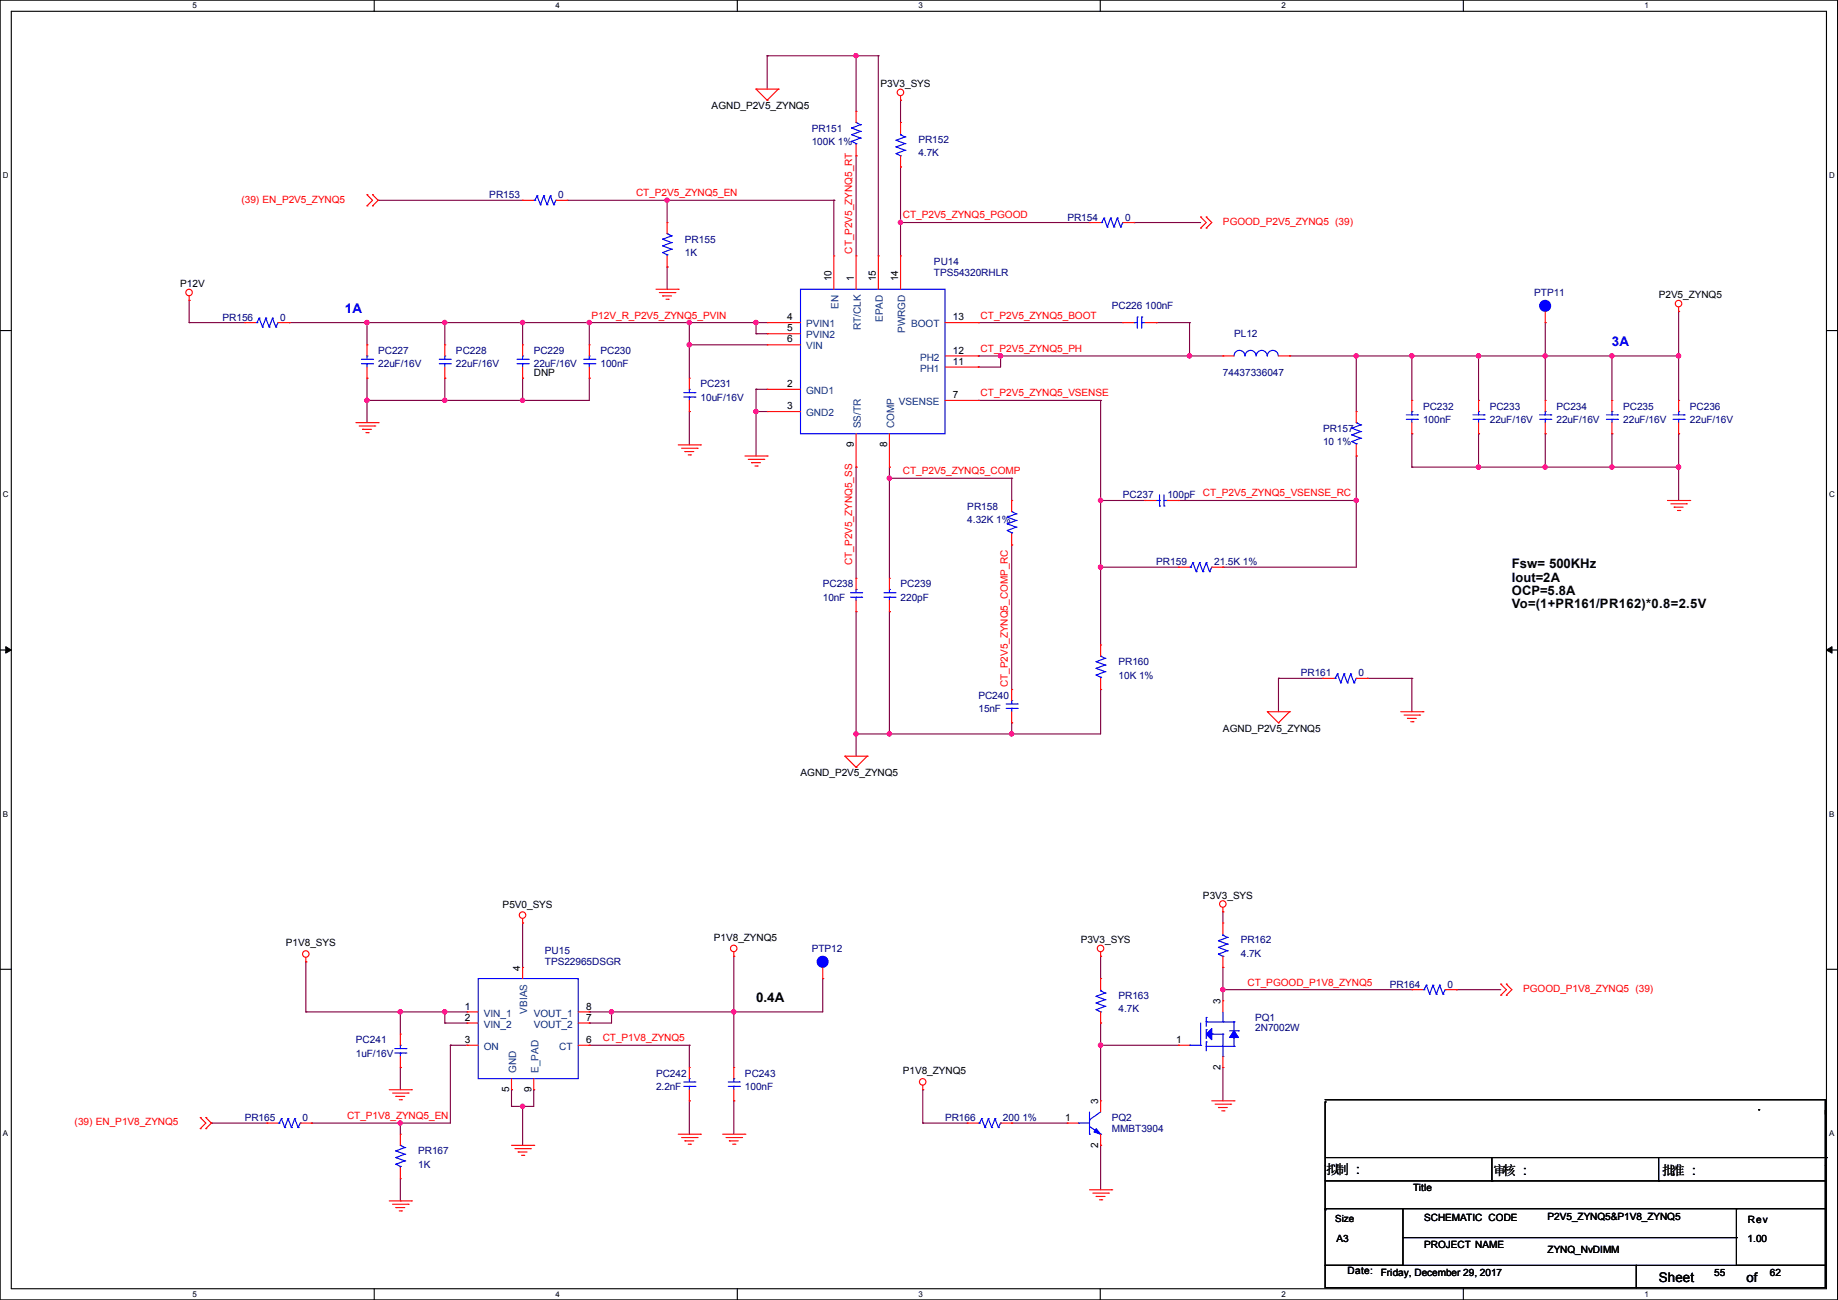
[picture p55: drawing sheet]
<svg xmlns="http://www.w3.org/2000/svg" width="420mm" height="297mm" viewBox="0 0 420 297" stroke-linecap="round" stroke-linejoin="round" font-family="sans-serif">
<defs><g id="words">
<g font-size="3" fill="#00f">
<text x="78.8" y="71.5">1A</text>
<text x="368.4" y="79.1">3A</text>
</g>
<g font-size="3">
<text x="345.5" y="129.8">Fsw= 500KHz</text>
<text x="345.5" y="132.9">Iout=2A</text>
<text x="345.5" y="135.9">OCP=5.8A</text>
<text x="345.5" y="139">Vo=(1+PR161/PR162)*0.8=2.5V</text>
<text x="172.8" y="228.9">0.4A</text>
<text x="303.1" y="268.2">拟制 :::</text>
<text x="303.1" y="268.2">拟制</text>
<text x="341.2" y="268.5">审核 :::</text>
<text x="341.2" y="268.5">审核</text>
<text x="379.8" y="268.5">批准 :::</text>
<text x="379.8" y="268.5">批准</text>
<text x="379" y="292.9">Sheet</text>
<text x="399.1" y="292.8">of</text>
</g>
<g font-size="2.3">
<text x="201.2" y="19.9">P3V3_SYS</text>
<text x="162.6" y="25">AGND_P2V5_ZYNQ5</text>
<text x="41.2" y="65.6">P12V</text>
<text x="190" y="64.3" transform="rotate(-90 190 64.3)">10</text>
<text x="195.1" y="64.3" transform="rotate(-90 195.1 64.3)">1</text>
<text x="200.2" y="64.3" transform="rotate(-90 200.2 64.3)">15</text>
<text x="205.2" y="64.3" transform="rotate(-90 205.2 64.3)">14</text>
<text x="379" y="68.2">P2V5_ZYNQ5</text>
<text x="179.9" y="73.2">4</text>
<text x="179.9" y="75.7">5</text>
<text x="217.7" y="73.2">13</text>
<text x="179.9" y="78.2">6</text>
<text x="217.7" y="83.3">11</text>
<text x="217.7" y="80.8">12</text>
<text x="122" y="85.9">DNP</text>
<text x="179.9" y="88.4">2</text>
<text x="179.9" y="93.5">3</text>
<text x="217.7" y="90.9">7</text>
<text x="195.1" y="102.2" transform="rotate(-90 195.1 102.2)">9</text>
<text x="202.7" y="102.2" transform="rotate(-90 202.7 102.2)">8</text>
<text x="279.5" y="167.2">AGND_P2V5_ZYNQ5</text>
<text x="182.9" y="177.4">AGND_P2V5_ZYNQ5</text>
<text x="114.9" y="207.3">P5V0_SYS</text>
<text x="274.9" y="205.3">P3V3_SYS</text>
<text x="163.1" y="215">P1V8_ZYNQ5</text>
<text x="246.9" y="215.5">P3V3_SYS</text>
<text x="65.3" y="216.2">P1V8_SYS</text>
<text x="118.9" y="221.8" transform="rotate(-90 118.9 221.8)">4</text>
<text x="106.2" y="230.6">1</text>
<text x="106.2" y="233.2">2</text>
<text x="133.9" y="233.2">7</text>
<text x="133.9" y="230.6">8</text>
<text x="278.9" y="229.4" transform="rotate(-90 278.9 229.4)">3</text>
<text x="106.2" y="238.3">3</text>
<text x="133.9" y="238.3">6</text>
<text x="268.8" y="238.3">1</text>
<text x="206.3" y="245.4">P1V8_ZYNQ5</text>
<text x="278.9" y="244.4" transform="rotate(-90 278.9 244.4)">2</text>
<text x="116.3" y="249.5" transform="rotate(-90 116.3 249.5)">5</text>
<text x="121.4" y="249.5" transform="rotate(-90 121.4 249.5)">9</text>
<text x="243.4" y="256">1</text>
<text x="251" y="252.3" transform="rotate(-90 251 252.3)">3</text>
<text x="251" y="262.2" transform="rotate(-90 251 262.2)">2</text>
<text x="322.9" y="272.1">Title</text>
<text x="325.4" y="279">SCHEMATIC CODE</text>
<text x="353.6" y="278.7">P2V5_ZYNQ5&amp;P1V8_ZYNQ5</text>
<text x="399.4" y="279.5">Rev</text>
<text x="305.4" y="283.8">A3</text>
<text x="325.4" y="285.1">PROJECT NAME</text>
<text x="353.6" y="286.3">ZYNQ_NvDIMM</text>
<text x="399.4" y="283.8">1.00</text>
<text x="307.9" y="291.2">Date:</text>
<text x="315.5" y="291.4">Friday, December 29, 2017</text>
<text x="391.7" y="291.4">55</text>
<text x="404.4" y="291.4">62</text>
</g>
<g font-size="2.3" fill="#000080">
<text x="185.5" y="30.1">PR151</text>
<text x="185.5" y="33.1">100K 1%</text>
<text x="209.9" y="32.6">PR152</text>
<text x="209.9" y="35.6">4.7K</text>
<text x="111.8" y="45.3">PR153</text>
<text x="127.6" y="45.3">0</text>
<text x="243.9" y="50.4">PR154</text>
<text x="257.1" y="50.4">0</text>
<text x="156.5" y="55.5">PR155</text>
<text x="156.5" y="58.5">1K</text>
<text x="213.4" y="60.5">PU14</text>
<text x="213.4" y="63.1">TPS54320RHLR</text>
<text x="254.1" y="70.7">PC226</text>
<text x="261.7" y="70.7">100nF</text>
<text x="350.6" y="67.6">PTP11</text>
<text x="50.8" y="73.2">PR156</text>
<text x="64.1" y="73.2">0</text>
<text x="282" y="77">PL12</text>
<text x="86.4" y="80.9">PC227</text>
<text x="86.4" y="83.9">22uF/16V</text>
<text x="104.2" y="80.9">PC228</text>
<text x="104.2" y="83.9">22uF/16V</text>
<text x="122" y="80.9">PC229</text>
<text x="122" y="83.9">22uF/16V</text>
<text x="137.2" y="80.9">PC230</text>
<text x="137.2" y="83.9">100nF</text>
<text x="160.1" y="88.5">PC231</text>
<text x="279.5" y="85.9">74437336047</text>
<text x="160.1" y="91.5">10uF/16V</text>
<text x="325.2" y="93.6">PC232</text>
<text x="340.4" y="93.6">PC233</text>
<text x="355.7" y="93.6">PC234</text>
<text x="370.9" y="93.6">PC235</text>
<text x="386.1" y="93.6">PC236</text>
<text x="302.3" y="98.6">PR157</text>
<text x="302.3" y="101.7">10 1%</text>
<text x="325.2" y="96.6">100nF</text>
<text x="340.4" y="96.6">22uF/16V</text>
<text x="355.7" y="96.6">22uF/16V</text>
<text x="370.9" y="96.6">22uF/16V</text>
<text x="386.1" y="96.6">22uF/16V</text>
<text x="256.6" y="113.9">PC237</text>
<text x="266.8" y="113.9">100pF</text>
<text x="221" y="116.4">PR158</text>
<text x="221" y="119.5">4.32K 1%</text>
<text x="264.2" y="129.1">PR159</text>
<text x="277.4" y="129.1">21.5K 1%</text>
<text x="188" y="134.2">PC238</text>
<text x="188" y="137.2">10nF</text>
<text x="205.8" y="134.2">PC239</text>
<text x="205.8" y="137.2">220pF</text>
<text x="255.6" y="152">PR160</text>
<text x="255.6" y="155">10K 1%</text>
<text x="297.2" y="154.5">PR161</text>
<text x="310.4" y="154.5">0</text>
<text x="223.6" y="159.6">PC240</text>
<text x="223.6" y="162.6">15nF</text>
<text x="283.5" y="215.5">PR162</text>
<text x="124.5" y="218">PU15</text>
<text x="124.5" y="220.6">TPS22965DSGR</text>
<text x="185.5" y="217.5">PTP12</text>
<text x="283.5" y="218.5">4.7K</text>
<text x="317.6" y="225.6">PR164</text>
<text x="330.8" y="225.6">0</text>
<text x="255.6" y="228.2">PR163</text>
<text x="255.6" y="231.2">4.7K</text>
<text x="286.8" y="233.3">PQ1</text>
<text x="81.3" y="238.3">PC241</text>
<text x="286.8" y="235.5">2N7002W</text>
<text x="81.3" y="241.4">1uF/16V</text>
<text x="149.9" y="246">PC242</text>
<text x="170.2" y="246">PC243</text>
<text x="149.9" y="249">2.2nF</text>
<text x="170.2" y="249">100nF</text>
<text x="55.9" y="256.1">PR165</text>
<text x="69.1" y="256.1">0</text>
<text x="216" y="256.1">PR166</text>
<text x="229.2" y="256.1">200 1%</text>
<text x="254.1" y="256.1">PQ2</text>
<text x="95.6" y="263.7">PR167</text>
<text x="254.1" y="258.7">MMBT3904</text>
<text x="95.6" y="266.8">1K</text>
</g>
<g font-size="2.3" fill="#f00">
<text x="55.2" y="46.3">(39) EN_P2V5_ZYNQ5</text>
<text x="145.3" y="44.8">CT_P2V5_ZYNQ5_EN</text>
<text x="206.3" y="49.9">CT_P2V5_ZYNQ5_PGOOD</text>
<text x="279.5" y="51.4">PGOOD_P2V5_ZYNQ5 (39)</text>
<text x="194.7" y="58" transform="rotate(-90 194.7 58)">CT_P2V5_ZYNQ5_RT</text>
<text x="135.2" y="72.8">P12V_R_P2V5_ZYNQ5_PVIN</text>
<text x="224.1" y="72.8">CT_P2V5_ZYNQ5_BOOT</text>
<text x="224.1" y="80.4">CT_P2V5_ZYNQ5_PH</text>
<text x="224.1" y="90.6">CT_P2V5_ZYNQ5_VSENSE</text>
<text x="206.3" y="108.3">CT_P2V5_ZYNQ5_COMP</text>
<text x="274.9" y="113.4">CT_P2V5_ZYNQ5_VSENSE_RC</text>
<text x="194.7" y="129.1" transform="rotate(-90 194.7 129.1)">CT_P2V5_ZYNQ5_SS</text>
<text x="230.3" y="157" transform="rotate(-90 230.3 157)">CT_P2V5_ZYNQ5_COMP_RC</text>
<text x="285" y="225.2">CT_PGOOD_P1V8_ZYNQ5</text>
<text x="348" y="226.7">PGOOD_P1V8_ZYNQ5 (39)</text>
<text x="137.7" y="237.9">CT_P1V8_ZYNQ5</text>
<text x="17.1" y="257.1">(39) EN_P1V8_ZYNQ5</text>
<text x="79.3" y="255.7">CT_P1V8_ZYNQ5_EN</text>
</g>
<g font-size="2.3" fill="#004080">
<text x="191.6" y="70.5" transform="rotate(-90 191.6 70.5)">EN</text>
<text x="184.2" y="74.8">PVIN1</text>
<text x="184.2" y="77.3">PVIN2</text>
<text x="196.7" y="75.5" transform="rotate(-90 196.7 75.5)">RT/CLK</text>
<text x="201.8" y="73.6" transform="rotate(-90 201.8 73.6)">EPAD</text>
<text x="206.9" y="76.1" transform="rotate(-90 206.9 76.1)">PWRGD</text>
<text x="208.2" y="74.8">BOOT</text>
<text x="184.2" y="79.8">VIN</text>
<text x="210.2" y="82.4">PH2</text>
<text x="210.2" y="84.9">PH1</text>
<text x="184.2" y="90">GND1</text>
<text x="184.2" y="95.1">GND2</text>
<text x="205.4" y="92.5">VSENSE</text>
<text x="196.7" y="97.8" transform="rotate(-90 196.7 97.8)">SS/TR</text>
<text x="204.3" y="97.8" transform="rotate(-90 204.3 97.8)">COMP</text>
<text x="110.5" y="232.2">VIN_1</text>
<text x="120.5" y="231.6" transform="rotate(-90 120.5 231.6)">VBIAS</text>
<text x="122" y="232.2">VOUT_1</text>
<text x="110.5" y="234.8">VIN_2</text>
<text x="110.5" y="239.9">ON</text>
<text x="122" y="234.8">VOUT_2</text>
<text x="127.8" y="239.9">CT</text>
<text x="117.9" y="245.2" transform="rotate(-90 117.9 245.2)">GND</text>
<text x="123" y="245.2" transform="rotate(-90 123 245.2)">E_PAD</text>
</g>
<text font-size="2.2" x="305.1" y="279.2">Size</text>
<g font-size="1.8">
<text x="44" y="1.9">5</text>
<text x="127" y="1.9">4</text>
<text x="209.9" y="1.9">3</text>
<text x="292.9" y="1.9">2</text>
<text x="375.8" y="1.9">1</text>
<text x=".7" y="40.6">D</text>
<text x="418" y="40.6">D</text>
<text x=".7" y="113.6">C</text>
<text x="418" y="113.6">C</text>
<text x=".7" y="186.6">B</text>
<text x="418" y="186.6">B</text>
<text x=".7" y="259.5">A</text>
<text x="418" y="259.5">A</text>
<text x="44" y="296.3">5</text>
<text x="127" y="296.3">4</text>
<text x="209.9" y="296.3">3</text>
<text x="292.9" y="296.3">2</text>
<text x="375.8" y="296.3">1</text>
</g>
</g></defs>
<path d="M0 0h419.9v297h-419.9zM2.6 2.6h414.8v291.8h-414.8z" fill="none" stroke="#000" stroke-width=".25"/>
<g fill="#fff">
<path d="M44 .3h1v2h-1z"/>
<path d="M44 294.7h1v2h-1z"/>
</g>
<path d="M85.5 0v2.6M85.5 294.4v2.6" fill="none" stroke="#000" stroke-width=".25"/>
<g fill="#fff">
<path d="M127 .3h.9v2h-.9z"/>
<path d="M127 294.7h.9v2h-.9z"/>
</g>
<path d="M168.5 0v2.6M168.5 294.4v2.6" fill="none" stroke="#000" stroke-width=".25"/>
<g fill="#fff">
<path d="M209.9 .3h1v2h-1z"/>
<path d="M209.9 294.7h1v2h-1z"/>
</g>
<path d="M251.4 0v2.6M251.4 294.4v2.6" fill="none" stroke="#000" stroke-width=".25"/>
<g fill="#fff">
<path d="M292.9 .3h.9v2h-.9z"/>
<path d="M292.9 294.7h.9v2h-.9z"/>
</g>
<path d="M334.4 0v2.6M334.4 294.4v2.6" fill="none" stroke="#000" stroke-width=".25"/>
<g fill="#fff">
<path d="M375.8 .3h1v2h-1z"/>
<path d="M375.8 294.7h1v2h-1z"/>
<path d="M.7 39h1.2v2h-1.2z"/>
<path d="M418 39h1.3v2h-1.3z"/>
<path d="M.7 112h1.2v2h-1.2z"/>
<path d="M418 112h1.3v2h-1.3z"/>
</g>
<path d="M0 75.5h2.6M417.4 75.5h2.5" fill="none" stroke="#000" stroke-width=".25"/>
<g fill="#fff">
<path d="M.7 185h1.2v1.9h-1.2z"/>
<path d="M418 185h1.2v1.9h-1.2z"/>
</g>
<path d="M0 148.5h2.6M417.4 148.5h2.5" fill="none" stroke="#000" stroke-width=".25"/>
<path d="M1.3 147.7l1.3 .8-1.3 .7zM417.4 148.5l1.2-.8v1.5z" fill="#000" stroke="#000" stroke-width=".23"/>
<g fill="#fff">
<path d="M.7 257.9h1.2v2h-1.2z"/>
<path d="M418 257.9h1.2v2h-1.2z"/>
</g>
<g fill="none" stroke="#000" stroke-width=".25">
<path d="M0 221.4h2.6M417.4 221.4h2.5M302.8 251.8h.1M302.8 251.8v24.6M302.8 251.2h114.3M401.9 253.5h.1M417.1 251.2h.1M417.1 251.2v24.9M302.8 276.1h17.8v13h-17.8zM302.8 276.4h.1M302.8 269.8h114.3M303.1 264.5h114.3"/>
<path d="M320.6 276.1h76.2M340.9 269.8h.1M340.9 264.5v5.3M379 269.8h.1M379 264.5v5.3M396.8 276.1h20.3v13h-20.3zM396.8 276.1h.1M417.1 269.8h.1M417.1 266.2h.1M417.1 276.1h.1M417.4 264.5h.1M302.8 289.1h71.1v5.1h-71.1z"/>
<path d="M320.6 282.7h76.2M373.9 289.1h43.2v5.1h-43.2zM396.8 282.7h.1"/>
</g>
<g fill="none" stroke="#800040" stroke-width=".25">
<path d="M175.3 12.7h.1M175.3 12.7v7.7M175.3 12.7h25.4M195.6 12.7h.1M195.6 12.7v12.7M200.7 12.7h.1M200.7 12.7v45.8M195.6 35.6h.1M195.6 35.6v22.9M205.8 22.9h.1M205.8 38.1h.1M205.8 22.9v5.1"/>
<path d="M205.8 38.1v20.4M86.4 45.8h.1M86.4 45.8h33M129.6 45.8h60.9M152.4 45.8h.1M152.4 45.8v5M190.5 45.8h.1M190.5 45.8v12.7M205.8 50.8h.1M205.8 50.8h43.2M259.1 50.8h.1M259.1 50.8h15.3"/>
<path d="M43.2 68.6h.1M43.2 73.7h.1M43.2 73.7h12.7M43.2 68.6v5.1M66.1 73.7h.1M66.1 73.7h109.2M83.9 73.7h.1M83.9 73.7v5.1M101.6 73.7h.1M101.6 73.7v5.1M119.4 73.7h.1M119.4 73.7v5.1"/>
<path d="M134.7 73.7h.1M134.7 73.7v5.1M152.4 61h.1M152.4 61v5.1M157.5 78.8h.1M157.5 73.7h.1M157.5 73.7v12.7M157.5 78.8h17.8M172.8 73.7h.1M172.8 76.2h.1M172.8 76.2h2.5M172.8 73.7v2.5"/>
<path d="M223.6 73.7h.1M223.6 73.7h33M264.2 73.7h.1M264.2 73.7h7.6M271.8 73.7h.1M271.8 73.7v7.6M353.1 73.7h.1M353.1 73.7v17.8M383.6 71.2h.1M383.6 71.2v20.3M83.9 86.4h.1M83.9 91.5h.1"/>
<path d="M83.9 86.4v10.2M101.6 86.4h.1M101.6 91.5h.1M101.6 86.4v5.1M119.4 86.4h.1M119.4 91.5h.1M119.4 86.4v5.1M134.7 86.4h.1M134.7 86.4v5.1h-50.8M157.5 94h.1M157.5 94v7.6M172.8 88.9h.1"/>
<path d="M172.8 94h.1M172.8 88.9v15.3M172.8 88.9h2.5M172.8 94h2.5M223.6 91.5h.1M223.6 81.3h.1M223.6 83.9h.1M223.6 91.5h27.9M223.6 81.3h55.8M228.6 81.3h.1M228.6 81.3v2.6h-5M251.5 91.5h.1"/>
<path d="M251.5 91.5v55.9M271.8 81.3h.1M294.7 81.3h.1M294.7 81.3h88.9M309.9 81.3h.1M309.9 81.3v12.7M322.6 81.3h.1M322.6 99.1h.1M322.6 81.3v10.2M322.6 99.1v7.6M337.9 99.1h.1M337.9 81.3h.1"/>
<path d="M337.9 81.3v10.2M337.9 99.1v7.6M353.1 99.1h.1M353.1 81.3h.1M353.1 99.1v7.6M368.3 99.1h.1M368.3 81.3h.1M368.3 81.3v10.2M368.3 99.1v7.6M383.6 99.1h.1M383.6 81.3h.1M383.6 99.1v15.2"/>
<path d="M195.6 106.7h.1M195.6 106.7v25.4M203.2 106.7h.1M203.2 109.3h.1M203.2 106.7v25.4M203.2 109.3h28M231.2 109.3h.1M231.2 109.3v5M251.5 114.3h.1M251.5 114.3h10.2M269.3 114.3h40.6M309.9 104.2h.1"/>
<path d="M309.9 114.3h.1M309.9 104.2v25.4h-30.5M322.6 106.7h.1M322.6 106.7h61M337.9 106.7h.1M353.1 106.7h.1M368.3 106.7h.1M383.6 106.7h.1M195.6 139.7h.1M195.6 139.7v33.1M203.2 139.7h.1M203.2 139.7v28"/>
<path d="M231.2 124.5h.1M231.2 124.5v33M251.5 129.6h.1M251.5 129.6h17.8M279.4 129.6h.1M251.5 157.5h.1M251.5 157.5v10.2h-55.9M292.1 155h.1M292.1 155v7.6M292.1 155h10.2M312.5 155h.1M312.5 155h10.1"/>
<path d="M322.6 155h.1M322.6 155v7.6M195.6 167.7h.1M203.2 167.7h.1M231.2 165.1h.1M231.2 167.7h.1M231.2 165.1v2.6M69.9 219.8h.1M69.9 219.8v11.4M119.4 210.9h.1M119.4 210.9v10.1M167.7 218.5h.1"/>
<path d="M167.7 218.5v25.4M251.5 218.5h.1M251.5 218.5v5.1M279.4 208.3h.1M279.4 208.3v2.6M69.9 231.2h.1M69.9 231.2h36.8M91.5 231.2h.1M91.5 231.2v5.1M101.6 231.2h.1M101.6 233.7h.1M101.6 231.2v2.5"/>
<path d="M101.6 233.7h5.1M102.9 238.8h.1M102.9 238.8v17.8h-31.7M102.9 238.8h3.8M134.7 238.8h.1M134.7 233.7h.1M134.7 231.2h.1M134.7 238.8h22.8M139.7 231.2h.1M139.7 231.2v2.5h-5M157.5 238.8h.1M157.5 238.8v5.1"/>
<path d="M167.7 231.2h.1M188 223.6h.1M188 223.6v7.6h-53.3M251.5 233.7h.1M251.5 238.8h.1M251.5 233.7v17.8M251.5 238.8h17.8M279.4 221h.1M279.4 226.1h.1M279.4 221v7.6M279.4 226.1h43.2M332.8 226.1h.1"/>
<path d="M332.8 226.1h10.1M48.3 256.6h.1M48.3 256.6h12.7M71.2 256.6h.1M91.5 243.9h.1M91.5 256.6h.1M91.5 243.9v5.1M91.5 256.6v2.5M116.9 249h.1M116.9 252.8h.1M116.9 249v3.8M119.4 252.8h.1"/>
<path d="M119.4 252.8v8.9M122 249h.1M122 249v3.8h-5.1M157.5 251.5h.1M157.5 251.5v7.6M167.7 251.5h.1M167.7 251.5v7.6M210.9 256.6h.1M210.9 249h.1M210.9 256.6h10.1M210.9 249v7.6M231.2 256.6h.1"/>
<path d="M231.2 256.6h12.7M279.4 243.9h.1M279.4 243.9v7.6M91.5 274.4h.1M91.5 269.3v5.1M251.5 261.7h.1M251.5 261.7v10.1"/>
</g>
<g fill="#f0f" stroke="#f0f" stroke-width=".25">
<circle cx="353.1" cy="81.3" r=".49"/>
<circle cx="251.5" cy="114.3" r=".49"/>
<circle cx="195.6" cy="167.7" r=".49"/>
<circle cx="157.5" cy="78.8" r=".49"/>
<circle cx="157.5" cy="73.7" r=".49"/>
<circle cx="172.7" cy="73.7" r=".49"/>
<circle cx="195.6" cy="12.7" r=".49"/>
<circle cx="172.7" cy="94" r=".49"/>
<circle cx="134.6" cy="73.7" r=".49"/>
<circle cx="83.8" cy="73.7" r=".49"/>
<circle cx="101.6" cy="73.7" r=".49"/>
<circle cx="119.4" cy="73.7" r=".49"/>
<circle cx="83.8" cy="91.5" r=".49"/>
<circle cx="119.4" cy="91.5" r=".49"/>
<circle cx="101.6" cy="91.5" r=".49"/>
<circle cx="271.8" cy="81.3" r=".49"/>
<circle cx="228.6" cy="81.3" r=".49"/>
<circle cx="383.6" cy="81.3" r=".49"/>
<circle cx="383.6" cy="106.7" r=".49"/>
<circle cx="368.3" cy="106.7" r=".49"/>
<circle cx="353.1" cy="106.7" r=".49"/>
<circle cx="337.8" cy="106.7" r=".49"/>
<circle cx="337.8" cy="81.3" r=".49"/>
<circle cx="368.3" cy="81.3" r=".49"/>
<circle cx="231.2" cy="167.7" r=".49"/>
<circle cx="322.6" cy="81.3" r=".49"/>
<circle cx="309.9" cy="81.3" r=".49"/>
<circle cx="309.9" cy="114.3" r=".49"/>
<circle cx="251.5" cy="129.6" r=".49"/>
<circle cx="203.2" cy="109.2" r=".49"/>
<circle cx="203.2" cy="167.7" r=".49"/>
<circle cx="205.8" cy="50.8" r=".49"/>
<circle cx="91.5" cy="231.2" r=".49"/>
<circle cx="91.5" cy="256.6" r=".49"/>
<circle cx="119.4" cy="252.8" r=".49"/>
<circle cx="101.6" cy="231.2" r=".49"/>
<circle cx="167.7" cy="231.2" r=".49"/>
<circle cx="139.7" cy="231.2" r=".49"/>
<circle cx="251.5" cy="238.8" r=".49"/>
<circle cx="279.4" cy="226.1" r=".49"/>
<circle cx="152.4" cy="45.7" r=".49"/>
</g>
<g fill="none" stroke="#f00" stroke-width=".25">
<path d="M172.8 20.4h.1M172.8 20.4h5M172.8 20.4l2.5 2.5M175.3 22.9h.1M177.8 20.4h.1M177.8 20.4l-2.5 2.5M195.6 35.6h.1M195.6 25.4h.1M195.6 25.4v2.6M195.6 33.1v2.5M205.8 22.9h.1M205.8 28h.1"/>
<path d="M205.8 38.1h.1M205.8 21.9v1M205.8 28v2.5M205.8 35.6v2.5M83.9 44.5h.1M83.9 47h.1M83.9 44.5l1.2 1.3-1.2 1.2M85.1 47h.1M85.1 44.5h.1M85.1 44.5l1.3 1.3-1.3 1.2M119.4 45.8h.1M119.4 45.8h2.6"/>
<path d="M127 45.8h2.6M129.6 45.8h.1M152.4 50.8h.1M152.4 50.8v2.6M152.4 58.5v2.5M190.5 58.5h.1M190.5 58.5v7.6M195.6 58.5h.1M195.6 58.5v7.6M200.7 58.5h.1M200.7 58.5v7.6M205.8 58.5h.1"/>
<path d="M205.8 58.5v7.6M249 50.8h.1M249 50.8h2.5M256.6 50.8h2.5M259.1 50.8h.1M274.4 52.1h.1M274.4 49.6h.1M274.4 49.6l1.2 1.2-1.2 1.3M275.6 52.1h.1M275.6 49.6h.1M275.6 49.6l1.3 1.2-1.3 1.3M43.2 68.6h.1"/>
<path d="M43.2 67.6v1M55.9 73.7h.1M55.9 73.7h2.6M63.5 73.7h2.6M66.1 73.7h.1M83.9 78.8h.1M83.9 78.8v2.5M101.6 78.8h.1M101.6 78.8v2.5M119.4 78.8h.1M119.4 78.8v2.5M134.7 78.8h.1"/>
<path d="M134.7 78.8v2.5M149.9 66.1h5.1M150.7 66.8h3.5M151.4 67.6h.1M151.4 67.6h2.1M152.2 68.4h.5M152.4 61h.1M152.7 68.4h.1M154.2 66.8h.1M155 66.1h.1M175.3 73.7h.1M175.3 76.2h.1"/>
<path d="M175.3 78.8h.1M175.3 73.7h7.6M175.3 76.2h7.6M175.3 78.8h7.6M215.9 73.7h7.7M223.6 73.7h.1M256.6 73.7h.1M256.6 73.7h2.5M261.7 73.7h2.5M264.2 73.7h.1M353.1 73.7h.1M353.1 71.2v2.5"/>
<path d="M383.6 71.2h.1M383.6 70.1v1.1M81.3 96.6h5.1M82.1 97.3h3.5M82.8 98.1h.1M82.8 98.1h2.1M83.6 98.8h.5M83.9 86.4h.1M83.9 83.9v2.5M84.1 98.8h.1M85.6 97.3h.1M86.4 96.6h.1"/>
<path d="M101.6 86.4h.1M101.6 83.9v2.5M119.4 86.4h.1M119.4 83.9v2.5M134.7 86.4h.1M134.7 83.9v2.5M157.5 94h.1M157.5 86.4h.1M157.5 86.4v2.5M157.5 91.5v2.5M175.3 88.9h.1M175.3 94h.1"/>
<path d="M175.3 88.9h7.6M175.3 94h7.6M195.6 99.1v7.6M203.2 99.1v7.6M215.9 91.5h7.7M215.9 83.9h7.7M215.9 81.3h7.7M223.6 91.5h.1M223.6 83.9h.1M223.6 81.3h.1M279.4 81.3h.1M279.4 81.3h2.6"/>
<path d="M292.1 81.3h2.6M294.7 81.3h.1M309.9 94h.1M309.9 94v2.6M322.6 99.1h.1M322.6 91.5h.1M322.6 91.5v2.5M322.6 96.6v2.5M337.9 99.1h.1M337.9 91.5h.1M337.9 91.5v2.5M337.9 96.6v2.5"/>
<path d="M353.1 99.1h.1M353.1 91.5h.1M353.1 91.5v2.5M353.1 96.6v2.5M368.3 99.1h.1M368.3 91.5h.1M368.3 91.5v2.5M368.3 96.6v2.5M383.6 99.1h.1M383.6 91.5h.1M383.6 91.5v2.5M383.6 96.6v2.5"/>
<path d="M155 101.6h5.1M155.7 102.4h3.6M156.5 103.2h.1M156.5 103.2h2M157.3 103.9h.5M157.8 103.9h.1M159.3 102.4h.1M160.1 101.6h.1M170.2 104.2h5.1M171 104.9h3.5M171.7 105.7h.1M171.7 105.7h2.1"/>
<path d="M172.5 106.5h.5M173 106.5h.1M174.5 104.9h.1M175.3 104.2h.1M195.6 106.7h.1M203.2 106.7h.1M231.2 114.3h.1M231.2 114.3v2.6M261.7 114.3h.1M261.7 114.3h2.5M266.7 114.3h2.6M269.3 114.3h.1"/>
<path d="M309.9 104.2h.1M309.9 101.6v2.6M381 114.3h5.1M381.8 115.1h3.6M382.6 115.9h.1M382.6 115.9h2M383.3 116.6h.5M383.8 116.6h.1M385.4 115.1h.1M386.1 114.3h.1M195.6 139.7h.1M195.6 132.1h.1"/>
<path d="M195.6 132.1v2.6M195.6 137.2v2.5M203.2 139.7h.1M203.2 132.1h.1M203.2 132.1v2.6M203.2 137.2v2.5M231.2 124.5h.1M231.2 122v2.5M269.3 129.6h.1M269.3 129.6h2.5M276.9 129.6h2.5M279.4 129.6h.1"/>
<path d="M231.2 157.5h.1M231.2 157.5v2.6M251.5 157.5h.1M251.5 147.4h.1M251.5 147.4v2.5M251.5 155v2.5M302.3 155h.1M302.3 155h2.5M309.9 155h2.6M312.5 155h.1M193.1 172.8h.1M193.1 172.8h5.1"/>
<path d="M193.1 172.8l2.5 2.5M195.6 175.3h.1M198.2 172.8h.1M198.2 172.8l-2.6 2.5M231.2 165.1h.1M231.2 162.6v2.5M289.6 162.6h.1M289.6 162.6h5.1M289.6 162.6l2.5 2.5M292.1 165.1h.1M294.7 162.6h.1M294.7 162.6l-2.6 2.5"/>
<path d="M320.1 162.6h5.1M320.8 163.4h3.6M321.6 164.1h.1M321.6 164.1h2M322.4 164.9h.5M322.9 164.9h.1M324.4 163.4h.1M325.2 162.6h.1M69.9 219.8h.1M69.9 218.7v1.1M119.4 210.9h.1M119.4 209.8v1.1"/>
<path d="M167.7 218.5h.1M167.7 217.5v1M251.5 218.5h.1M251.5 217.5v1M279.4 208.3h.1M279.4 210.9h.1M279.4 207.3v1M279.4 210.9v2.5M279.4 218.5v2.5M91.5 236.3h.1M91.5 236.3v2.5M106.7 231.2h.1"/>
<path d="M106.7 233.7h.1M106.7 238.8h.1M106.7 231.2h2.6M106.7 233.7h2.6M106.7 238.8h2.6M119.4 221h.1M119.4 221v2.6M132.1 231.2h2.6M132.1 233.7h2.6M132.1 238.8h2.6M134.7 238.8h.1M134.7 233.7h.1"/>
<path d="M134.7 231.2h.1M188 223.6h.1M188 221v2.6M251.5 223.6h.1M251.5 233.7h.1M251.5 223.6v2.5M251.5 231.2v2.5M269.3 238.8h.1M269.3 238.8h2.5M279.4 221h.1M279.4 228.6h.1M279.4 228.6v2.6"/>
<path d="M322.6 226.1h.1M322.6 226.1h2.6M330.2 226.1h2.6M332.8 226.1h.1M342.9 227.4h.1M342.9 224.8h.1M342.9 224.8l1.3 1.3-1.3 1.3M344.2 227.4h.1M344.2 224.8h.1M344.2 224.8l1.3 1.3-1.3 1.3M45.8 255.3h.1M45.8 257.9h.1"/>
<path d="M45.8 255.3l1.2 1.3-1.2 1.3M47 257.9h.1M47 255.3h.1M47 255.3l1.3 1.3-1.3 1.3M61 256.6h.1M61 256.6h2.5M68.6 256.6h2.6M71.2 256.6h.1M88.9 249h5.1M89.7 249.7h3.6M90.5 250.5h.1M90.5 250.5h2"/>
<path d="M91.2 251.2h.5M91.5 243.9h.1M91.5 259.1h.1M91.5 241.3v2.6M91.5 259.1v2.6M91.7 251.2h.1M93.3 249.7h.1M94 249h.1M116.9 249h.1M116.9 246.4v2.6M122 249h.1M122 246.4v2.6"/>
<path d="M155 259.1h5.1M155.7 259.9h3.6M157.5 251.5h.1M157.5 243.9h.1M157.5 243.9v2.5M157.5 249v2.5M159.3 259.9h.1M160.1 259.1h.1M165.1 259.1h5.1M165.9 259.9h3.6M167.7 251.5h.1M167.7 243.9h.1"/>
<path d="M167.7 243.9v2.5M167.7 249v2.5M169.5 259.9h.1M170.2 259.1h.1M210.9 249h.1M210.9 247.9v1.1M221 256.6h.1M221 256.6h2.6M228.6 256.6h2.6M231.2 256.6h.1M243.9 256.6h.1M243.9 256.6h2.5"/>
<path d="M251.5 251.5h.1M251.5 251.5v2.5M251.5 259.1v2.6M276.9 251.5h5.1M277.7 252.3h3.5M278.4 253h.1M278.4 253h2.1M279.2 253.8h.5M279.4 243.9h.1M279.4 241.3v2.6M279.7 253.8h.1M281.2 252.3h.1"/>
<path d="M282 251.5h.1M88.9 274.4h5.1M89.7 275.1h3.6M90.5 275.9h.1M90.5 275.9h2M91.2 276.6h.5M91.5 269.3h.1M91.5 266.7v2.6M91.7 276.6h.1M93.3 275.1h.1M94 274.4h.1M116.9 261.7h5.1"/>
<path d="M117.6 262.4h3.6M118.4 263.2h.1M118.4 263.2h2M119.2 263.9h.5M119.7 263.9h.1M121.2 262.4h.1M122 261.7h.1M156.5 260.6h.1M156.5 260.6h2M157.3 261.4h.5M157.8 261.4h.1M166.7 260.6h.1"/>
<path d="M166.7 260.6h2M167.4 261.4h.5M167.9 261.4h.1M249 271.8h5M249.7 272.6h3.6M250.5 273.3h.1M250.5 273.3h2M251.2 274.1h.6M251.5 261.7h.1M251.8 274.1h.1M253.3 272.6h.1M254 271.8h.1"/>
<circle cx="205.8" cy="21.1" r=".74"/>
<circle cx="43.2" cy="66.8" r=".74"/>
<circle cx="383.6" cy="69.4" r=".74"/>
<circle cx="69.9" cy="218" r=".74"/>
<circle cx="119.4" cy="209.1" r=".74"/>
<circle cx="167.7" cy="216.7" r=".74"/>
<circle cx="251.5" cy="216.7" r=".74"/>
<circle cx="279.4" cy="206.5" r=".74"/>
<circle cx="210.8" cy="247.2" r=".74"/>
</g>
<g fill="none" stroke="#00f" stroke-width=".25">
<path d="M194.6 32.3h.1M194.6 30.8h.1M194.6 29.3h.1M194.6 32.3l1 .5M194.6 30.8l2 .7M194.6 29.3l2 .7M195.6 28h.1M195.6 32.8h.1M195.6 32.8v.3M195.6 28l1 .5M196.6 31.5h.1M196.6 30h.1"/>
<path d="M196.6 28.5h.1M196.6 31.5l-2 .8M196.6 30l-2 .8M196.6 28.5l-2 .8M204.8 32h.1M204.8 33.6h.1M204.8 35.1h.1M204.8 32l2 .8M204.8 33.6l2 .7M204.8 35.1l1 .5M205.8 35.6h.1M205.8 30.8h.1"/>
<path d="M205.8 30.8l1 .5M205.8 30.5v.3M206.8 31.3h.1M206.8 32.8h.1M206.8 34.3h.1M206.8 31.3l-2 .7M206.8 32.8l-2 .8M206.8 34.3l-2 .8M122 45.8h.2M122.2 45.8h.1M122.7 44.7h.1M122.7 44.7l-.5 1.1"/>
<path d="M122.7 44.7l.8 2.1M123.5 46.8h.1M124.2 44.7h.1M124.2 44.7l-.7 2.1M124.2 44.7l.8 2.1M125 46.8h.1M125.8 44.7h.1M125.8 44.7l-.8 2.1M125.8 44.7l.7 2.1M126.5 46.8h.1M127 45.8h.1M127 45.8l-.5 1"/>
<path d="M151.4 57.7h.1M151.4 56.2h.1M151.4 54.7h.1M151.4 57.7l1 .5M151.4 56.2l2.1 .7M151.4 54.7l2.1 .7M152.4 53.4h.1M152.4 58.2h.1M152.4 53.4l1.1 .5M152.4 58.2v.3M153.5 56.9h.1M153.5 55.4h.1"/>
<path d="M153.5 53.9h.1M153.5 56.9l-2.1 .8M153.5 55.4l-2.1 .8M153.5 53.9l-2.1 .8M251.5 50.8h.3M251.8 50.8h.1M252.3 49.8h.1M252.3 49.8l-.5 1M252.3 49.8l.7 2.1M253 51.9h.1M253.8 49.8h.1M253.8 49.8l-.8 2.1"/>
<path d="M253.8 49.8l.8 2.1M254.6 51.9h.1M255.3 49.8h.1M255.3 49.8l-.7 2.1M255.3 49.8l.8 2.1M256.1 51.9h.1M256.6 50.8h.1M256.6 50.8l-.5 1.1M58.5 73.7h.2M58.7 73.7h.1M59.2 72.7h.1M59.2 72.7l-.5 1"/>
<path d="M59.2 72.7l.8 2M60 74.7h.1M60.7 72.7h.1M60.7 72.7l-.7 2M60.7 72.7l.8 2M61.5 74.7h.1M62.3 72.7h.1M62.3 72.7l-.8 2M62.3 72.7l.7 2M63 74.7h.1M63.5 73.7h.1M63.5 73.7l-.5 1"/>
<path d="M182.9 66.1h33v33h-33zM259.1 73.7h.1M259.1 73.7h.8M259.9 72.4h.1M259.9 72.4v2.6M260.9 72.4h.1M260.9 73.7h.1M260.9 73.7h.8M260.9 72.4v2.6M82.6 83.1h2.5M82.6 82.1h2.5M83.9 81.3h.1"/>
<path d="M83.9 83.1h.1M83.9 81.3v.8M83.9 83.1v.8M85.1 83.1h.1M85.1 82.1h.1M100.4 83.1h2.5M100.4 82.1h2.5M101.6 81.3h.1M101.6 83.1h.1M101.6 81.3v.8M101.6 83.1v.8M102.9 83.1h.1"/>
<path d="M102.9 82.1h.1M118.2 83.1h2.5M118.2 82.1h2.5M119.4 81.3h.1M119.4 83.1h.1M119.4 81.3v.8M119.4 83.1v.8M120.7 83.1h.1M120.7 82.1h.1M133.4 83.1h2.5M133.4 82.1h2.5M134.7 81.3h.1"/>
<path d="M134.7 83.1h.1M134.7 81.3v.8M134.7 83.1v.8M135.9 83.1h.1M135.9 82.1h.1M156.3 90.7h2.5M156.3 89.7h2.5M157.5 88.9h.1M157.5 90.7h.1M157.5 88.9v.8M157.5 90.7v.8M158.8 90.7h.1"/>
<path d="M158.8 89.7h.1M282 81.3a1.25 1.25 0 0 1 1.2-1.2 1.25 1.25 0 0 1 1.3 1.2 1.27 1.27 0 0 1 1.2-1.2 1.27 1.27 0 0 1 1.3 1.2M287.1 81.3a1.25 1.25 0 0 1 1.2-1.2 1.25 1.25 0 0 1 1.3 1.2 1.27 1.27 0 0 1 1.2-1.2 1.27 1.27 0 0 1 1.3 1.2M308.9 99.4h.1M308.9 97.8h.1M308.9 99.4l2 .7M308.9 97.8l2 .8M309.9 96.6h.1M309.9 96.6l1 .5M310.9 98.6h.1M310.9 97.1h.1M310.9 98.6l-2 .8"/>
<path d="M310.9 97.1l-2 .7M321.4 95.8h2.5M321.4 94.8h2.5M322.6 94h.1M322.6 95.8h.1M322.6 94v.8M322.6 95.8v.8M323.9 95.8h.1M323.9 94.8h.1M336.6 95.8h2.5M336.6 94.8h2.5M337.9 94h.1"/>
<path d="M337.9 95.8h.1M337.9 94v.8M337.9 95.8v.8M339.1 95.8h.1M339.1 94.8h.1M351.8 95.8h2.6M351.8 94.8h2.6M353.1 94h.1M353.1 95.8h.1M353.1 94v.8M353.1 95.8v.8M354.4 95.8h.1"/>
<path d="M354.4 94.8h.1M367.1 95.8h2.5M367.1 94.8h2.5M368.3 94h.1M368.3 95.8h.1M368.3 94v.8M368.3 95.8v.8M369.6 95.8h.1M369.6 94.8h.1M382.3 95.8h2.6M382.3 94.8h2.6M383.6 94h.1"/>
<path d="M383.6 95.8h.1M383.6 94v.8M383.6 95.8v.8M384.9 95.8h.1M384.9 94.8h.1M230.2 119.7h.1M230.2 118.2h.1M230.2 119.7l2 .7M230.2 118.2l2 .7M231.2 116.9h.1M231.2 116.9l1 .5M232.2 118.9h.1"/>
<path d="M232.2 117.4h.1M232.2 118.9l-2 .8M232.2 117.4l-2 .8M264.2 114.3h.8M265 115.6h.1M265 114.3h.1M265 113.1v2.5M266 115.6h.1M266 113.1v2.5M266 114.3h.7M266.7 114.3h.1M308.9 100.9h.1"/>
<path d="M308.9 100.9l1 .5M309.9 101.4h.1M309.9 101.4v.2M310.9 100.1h.1M310.9 100.1l-2 .8M194.4 136.4h2.5M194.4 135.4h2.5M195.6 134.7h.1M195.6 136.4h.1M195.6 134.7v.7M195.6 136.4v.8M196.9 136.4h.1"/>
<path d="M196.9 135.4h.1M202 136.4h2.5M202 135.4h2.5M203.2 134.7h.1M203.2 136.4h.1M203.2 134.7v.7M203.2 136.4v.8M204.5 136.4h.1M204.5 135.4h.1M230.2 121.2h.1M230.2 121.2l1 .5M231.2 121.7h.1"/>
<path d="M231.2 121.7v.3M232.2 120.4h.1M232.2 120.4l-2 .8M271.8 129.6h.3M272.1 129.6h.1M272.6 128.6h.1M272.6 128.6l-.5 1M272.6 128.6l.7 2M273.3 130.6h.1M274.1 128.6h.1M274.1 128.6l-.8 2M274.1 128.6l.8 2"/>
<path d="M274.9 130.6h.1M275.6 128.6h.1M275.6 128.6l-.7 2M275.6 128.6l.8 2M276.4 130.6h.1M276.9 129.6h.1M276.9 129.6l-.5 1M250.5 154.2h.1M250.5 152.7h.1M250.5 151.2h.1M250.5 154.2l1 .5M250.5 152.7l2 .8"/>
<path d="M250.5 151.2l2 .7M251.5 149.9h.1M251.5 154.7h.1M251.5 154.7v.3M251.5 149.9l1 .5M252.5 153.5h.1M252.5 151.9h.1M252.5 150.4h.1M252.5 153.5l-2 .7M252.5 151.9l-2 .8M252.5 150.4l-2 .8M304.8 155h.3"/>
<path d="M305.1 155h.1M305.6 154h.1M305.6 154l-.5 1M305.6 154l.8 2M306.4 156h.1M307.1 154h.1M307.1 154l-.7 2M307.1 154l.8 2M307.9 156h.1M308.7 154h.1M308.7 154l-.8 2M308.7 154l.7 2"/>
<path d="M309.4 156h.1M309.9 155h.1M309.9 155l-.5 1M229.9 161.8h2.6M229.9 160.8h2.6M231.2 160.1h.1M231.2 161.8h.1M231.2 160.1v.7M231.2 161.8v.8M232.5 161.8h.1M232.5 160.8h.1M278.4 214.9h.1"/>
<path d="M278.4 216.5h.1M278.4 218h.1M278.4 214.9l2.1 .8M278.4 216.5l2.1 .7M278.4 218l1 .5M279.4 218.5h.1M279.4 213.7h.1M279.4 213.7l1.1 .5M279.4 213.4v.3M280.5 214.2h.1M280.5 215.7h.1M280.5 217.2h.1"/>
<path d="M280.5 214.2l-2.1 .7M280.5 215.7l-2.1 .8M280.5 217.2l-2.1 .8M90.2 239.6h2.6M91.5 238.8h.1M91.5 238.8v.8M92.8 239.6h.1M109.3 223.6h22.8v22.8h-22.8zM250.5 227.6h.1M250.5 229.2h.1M250.5 230.7h.1M250.5 227.6l2 .8"/>
<path d="M250.5 229.2l2 .7M250.5 230.7l1 .5M251.5 231.2h.1M251.5 226.4h.1M251.5 226.4l1 .5M251.5 226.1v.3M252.5 226.9h.1M252.5 228.4h.1M252.5 229.9h.1M252.5 226.9l-2 .7M252.5 228.4l-2 .8M252.5 229.9l-2 .8"/>
<path d="M271.8 238.8h.1M271.8 238.8h2.6M274.4 238.8h.1M274.4 233.7v5.1M275.6 238h.1M275.6 235.2h.1M275.6 232.5h.1M275.6 233.5h.1M275.6 232.5v2M275.6 235.2v2.1M275.6 238v2.1M275.6 239.1h6.4"/>
<path d="M275.6 233.5h6.4M276.9 236.3h.1M276.9 236.3h2.5M279.4 236.3h.1M279.4 233.5h.1M279.4 231.2v2.3M279.4 236.3v5M281 235.5h2M282 239.1h.1M282 233.5h.1M282 237h.1M282 233.5v2"/>
<path d="M282 237v2.1M283 235.5h.1M325.2 226.1h.2M325.4 226.1h.1M325.9 225.1h.1M325.9 225.1l-.5 1M325.9 225.1l.8 2M326.7 227.1h.1M327.4 225.1h.1M327.4 225.1l-.7 2M327.4 225.1l.8 2M328.2 227.1h.1"/>
<path d="M329 225.1h.1M329 225.1l-.8 2M329 225.1l.7 2M329.7 227.1h.1M330.2 226.1h.1M330.2 226.1l-.5 1M63.5 256.6h.3M63.8 256.6h.1M64.3 255.6h.1M64.3 255.6l-.5 1M64.3 255.6l.8 2M65.1 257.6h.1"/>
<path d="M65.8 255.6h.1M65.8 255.6l-.7 2M65.8 255.6l.8 2M66.6 257.6h.1M67.4 255.6h.1M67.4 255.6l-.8 2M67.4 255.6l.7 2M68.1 257.6h.1M68.6 256.6h.1M68.6 256.6l-.5 1M90.2 240.6h2.6M91.5 240.6h.1"/>
<path d="M91.5 240.6v.7M92.8 240.6h.1M156.3 248.2h2.5M156.3 247.2h2.5M157.5 246.4h.1M157.5 248.2h.1M157.5 246.4v.8M157.5 248.2v.8M158.8 248.2h.1M158.8 247.2h.1M166.4 248.2h2.6M166.4 247.2h2.6"/>
<path d="M167.7 246.4h.1M167.7 248.2h.1M167.7 246.4v.8M167.7 248.2v.8M169 248.2h.1M169 247.2h.1M223.6 256.6h.2M223.8 256.6h.1M224.3 255.6h.1M224.3 255.6l-.5 1M224.3 255.6l.8 2M225.1 257.6h.1"/>
<path d="M225.8 255.6h.1M225.8 255.6l-.7 2M225.8 255.6l.8 2M226.6 257.6h.1M227.4 255.6h.1M227.4 255.6l-.8 2M227.4 255.6l.7 2M228.1 257.6h.1M228.6 256.6h.1M228.6 256.6l-.5 1M246.4 256.6h.1M246.4 256.6h2.6"/>
<path d="M249 259.1h.1M249 255.8h.1M249 254v5.1M249 257.3l2.5 1.8M251.5 259.1h.1M251.5 254l-2.5 1.8M279.4 241.3h.1M90.5 266h.1M90.5 264.5h.1M90.5 262.9h.1M90.5 266l1 .5M90.5 264.5l2 .7"/>
<path d="M90.5 262.9l2 .8M91.5 261.7h.1M91.5 266.5h.1M91.5 266.5v.2M91.5 261.7l1 .5M92.5 265.2h.1M92.5 263.7h.1M92.5 262.2h.1M92.5 265.2l-2 .8M92.5 263.7l-2 .8M92.5 262.2l-2 .7"/>
</g>
<g fill="#00f" stroke="#00f" stroke-width=".25">
<path d="M250.5 257.9l1 1.2-1.5-.5z"/>
<path d="M282 235.5l1 1.5h-2z"/>
<path d="M275.6 236.3l1.3-1.3v2.5z"/>
<circle cx="353.1" cy="69.9" r="1.25"/>
<circle cx="188" cy="219.7" r="1.25"/>
</g>
<use href="#words"/>
</svg>
